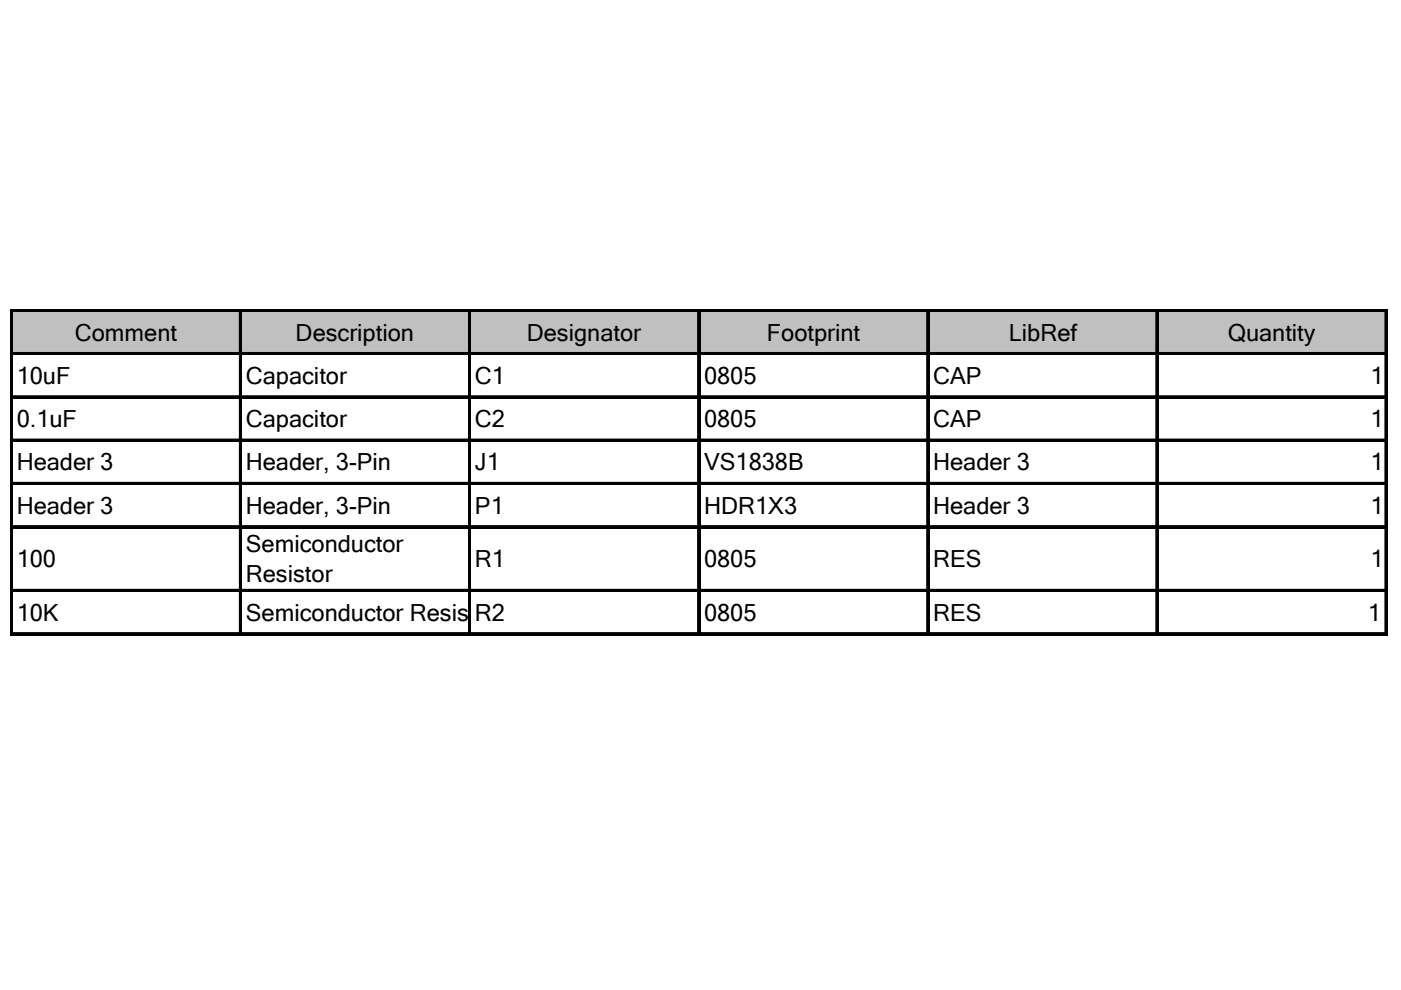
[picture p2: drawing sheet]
<svg xmlns="http://www.w3.org/2000/svg" width="297mm" height="210mm" viewBox="0 0 297 210" stroke-linecap="round" stroke-linejoin="round" font-family="sans-serif">
<defs><g id="words">
<g font-size="5">
<text x="15.9" y="72.2">Comment</text>
<text x="62.7" y="72.2">Description</text>
<text x="111.7" y="72.2">Designator</text>
<text x="162.6" y="72.2">Footprint</text>
<text x="213.9" y="72.2">LibRef</text>
<text x="260.3" y="72.2">Quantity</text>
<text x="3.5" y="81.4">10uF</text>
<text x="52.1" y="81.4">Capacitor</text>
<text x="100.7" y="81.4">C1</text>
<text x="149.3" y="81.4">0805</text>
<text x="197.8" y="81.4">CAP</text>
<text x="290.6" y="81.4">1</text>
<text x="3.5" y="90.6">0.1uF</text>
<text x="52.1" y="90.6">Capacitor</text>
<text x="100.7" y="90.6">C2</text>
<text x="149.3" y="90.6">0805</text>
<text x="197.8" y="90.6">CAP</text>
<text x="290.6" y="90.6">1</text>
<text x="3.5" y="99.7">Header 3</text>
<text x="52.1" y="99.7">Header, 3-Pin</text>
<text x="100.7" y="99.7">J1</text>
<text x="149.3" y="99.7">VS1838B</text>
<text x="197.8" y="99.7">Header 3</text>
<text x="290.6" y="99.7">1</text>
<text x="3.5" y="108.9">Header 3</text>
<text x="52.1" y="108.9">Header, 3-Pin</text>
<text x="100.7" y="108.9">P1</text>
<text x="149.3" y="108.9">HDR1X3</text>
<text x="197.8" y="108.9">Header 3</text>
<text x="290.6" y="108.9">1</text>
<text x="52.1" y="117.1">Semiconductor</text>
<text x="3.5" y="120.2">100</text>
<text x="52.1" y="123.4">Resistor</text>
<text x="100.7" y="120.2">R1</text>
<text x="149.3" y="120.2">0805</text>
<text x="197.8" y="120.2">RES</text>
<text x="290.6" y="120.2">1</text>
<text x="3.5" y="131.6">10K</text>
<text x="52.1" y="131.6">Semiconductor Resistor</text>
<text x="100.7" y="131.6">R2</text>
<text x="149.3" y="131.6">0805</text>
<text x="197.8" y="131.6">RES</text>
<text x="290" y="131.6">1</text>
</g>
</g></defs>
<path d="M2.5 65.9h291.5v9.2h-291.5z" fill="#c0c0c0"/>
<g fill="none" stroke="#000" stroke-width=".21">
<path d="M2.2 65.6v69.1M2.8 65.6h291.4M2.8 74.7h291.4M50.8 66.2v68.5M99.3 66.2v68.5M147.9 66.2v68.5M196.5 66.2v68.5M245.1 66.2v68.5M293.6 66.2v68.5M2.8 83.9h291.4M2.8 93.1h291.4M2.8 102.3h291.4"/>
<path d="M2.8 111.4h291.4M2.8 124.9h291.4M2.8 134.1h291.4"/>
</g>
<g fill="#000">
<path d="M2.2 65.6h.6v69.1h-.6zM2.8 65.6h291.4v.6h-291.4zM2.8 74.7h291.4v.6h-291.4zM50.8 66.2h.6v68.5h-.6zM99.3 66.2h.7v68.5h-.7zM147.9 66.2h.6v68.5h-.6zM196.5 66.2h.6v68.5h-.6zM245.1 66.2h.6v68.5h-.6zM293.6 66.2h.6v68.5h-.6zM2.8 83.9h291.4v.6h-291.4zM2.8 93.1h291.4v.6h-291.4zM2.8 102.3h291.4v.6h-291.4z"/>
<path d="M2.8 111.4h291.4v.6h-291.4zM2.8 124.9h291.4v.7h-291.4zM2.8 134.1h291.4v.6h-291.4z"/>
</g>
<use href="#words"/>
</svg>
